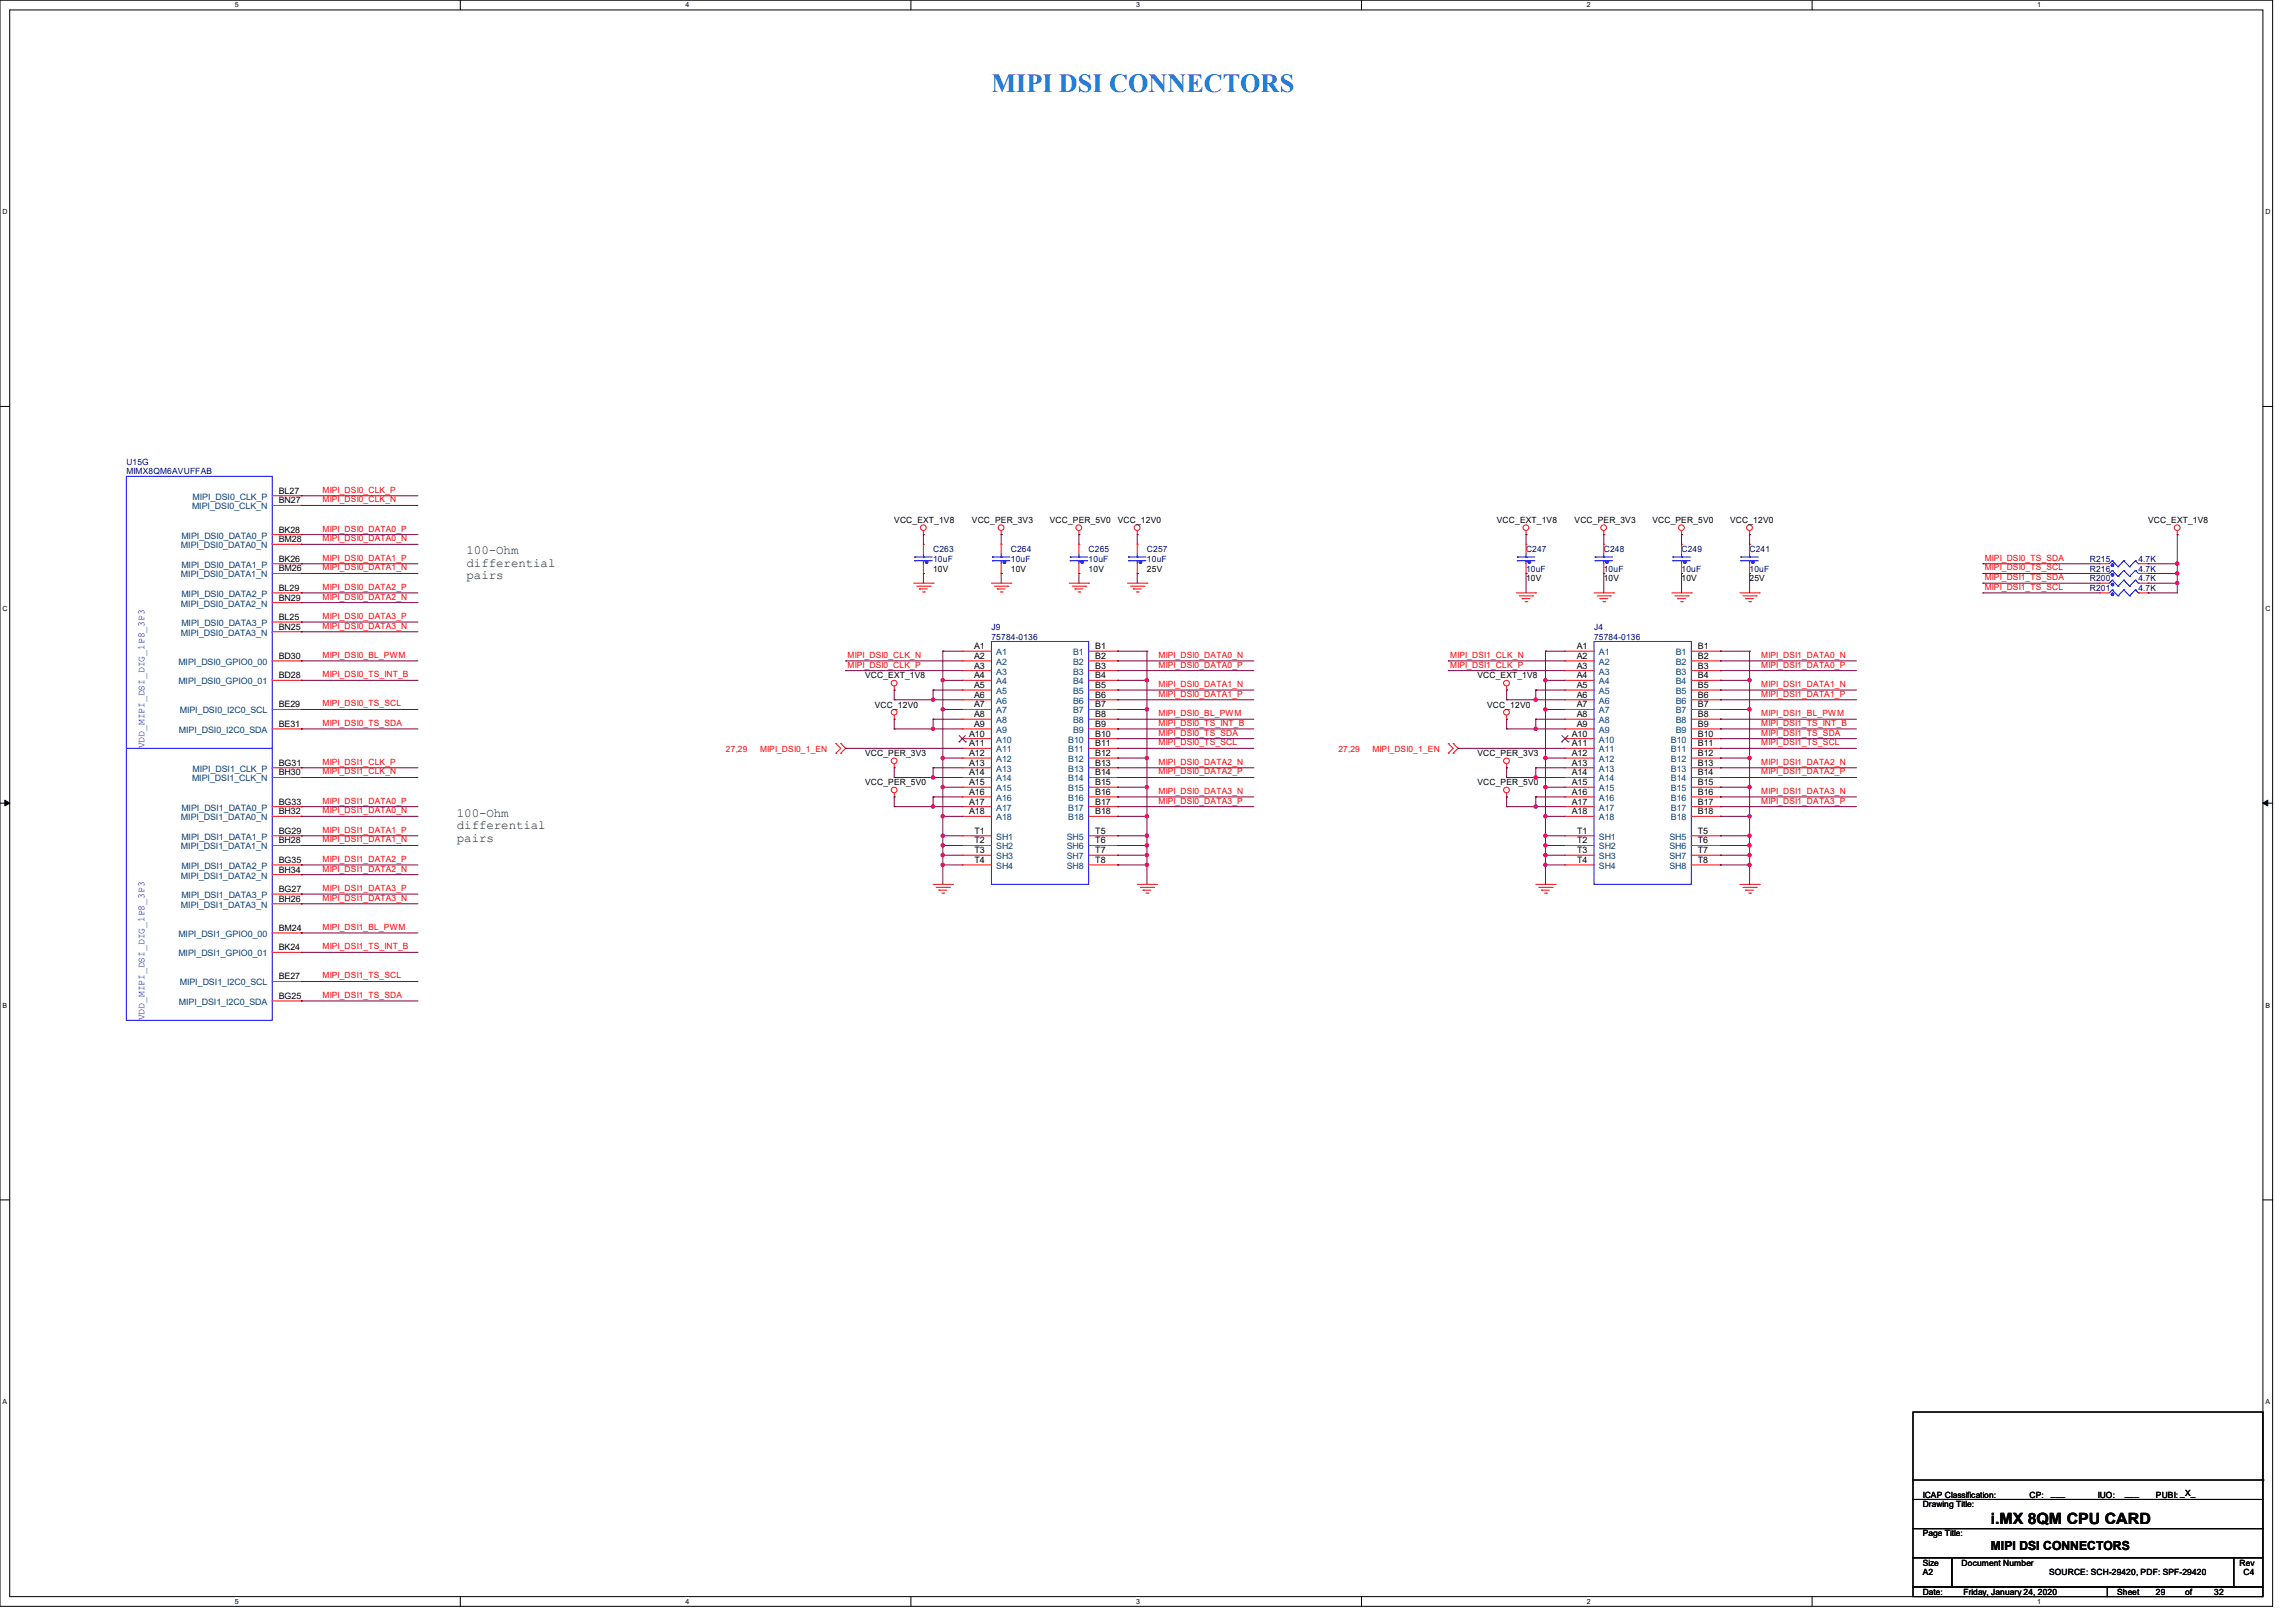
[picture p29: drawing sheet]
<svg xmlns="http://www.w3.org/2000/svg" width="420mm" height="297mm" viewBox="0 0 420 297" stroke-linecap="round" stroke-linejoin="round" font-family="sans-serif">
<defs><g id="words">
<text font-size="4.8" fill="#0080ff" x="181.4" y="16.8">MIPI DSI CONNECTORS</text>
<text font-size="2.8" x="364.1" y="278.8">i.MX 8QM CPU CARD</text>
<g font-size="2.3" fill="#008000">
<text x="85.3" y="101.5">100-Ohm</text>
<text x="85.3" y="103.8">differential</text>
<text x="85.3" y="106">pairs</text>
<text x="83.6" y="149.5">100-Ohm</text>
<text x="83.6" y="151.8">differential</text>
<text x="83.6" y="154.1">pairs</text>
</g>
<text font-size="2.3" x="364.1" y="283.6">MIPI DSI CONNECTORS</text>
<g font-size="1.8" fill="#00f">
<text x="26.4" y="137" transform="rotate(-90 26.4 137)">VDD_MIPI_DSI_DIG_1P8_3P3</text>
<text x="26.4" y="186.7" transform="rotate(-90 26.4 186.7)">VDD_MIPI_DSI_DIG_1P8_3P3</text>
</g>
<g font-size="1.6" fill="#000080">
<text x="23.1" y="86.8">MIMX8QM6AVUFFAB</text>
<text x="23.1" y="85">U15G</text>
<text x="170.7" y="101">C263</text>
<text x="184.9" y="101">C264</text>
<text x="199.1" y="101">C265</text>
<text x="209.8" y="101">C257</text>
<text x="279.1" y="101">C247</text>
<text x="293.4" y="101">C248</text>
<text x="307.6" y="101">C249</text>
<text x="320" y="101">C241</text>
<text x="170.7" y="102.8">10uF</text>
<text x="184.9" y="102.8">10uF</text>
<text x="199.1" y="102.8">10uF</text>
<text x="209.8" y="102.8">10uF</text>
<text x="279.1" y="104.6">10uF</text>
<text x="293.4" y="104.6">10uF</text>
<text x="307.6" y="104.6">10uF</text>
<text x="320" y="104.6">10uF</text>
<text x="382.3" y="106.4">R200</text>
<text x="382.3" y="102.8">R215</text>
<text x="382.3" y="104.6">R216</text>
<text x="391.2" y="106.4">4.7K</text>
<text x="391.2" y="102.8">4.7K</text>
<text x="391.2" y="104.6">4.7K</text>
<text x="382.3" y="108.2">R201</text>
<text x="391.2" y="108.2">4.7K</text>
<text x="181.4" y="115.3">J9</text>
<text x="181.4" y="117">75784-0136</text>
<text x="291.6" y="115.3">J4</text>
<text x="291.6" y="117">75784-0136</text>
</g>
<g font-size="1.6" fill="#004080">
<text x="35.1" y="93.2">MIPI_DSI0_CLK_N</text>
<text x="35.2" y="91.4">MIPI_DSI0_CLK_P</text>
<text x="33.1" y="100.3">MIPI_DSI0_DATA0_N</text>
<text x="33.2" y="98.6">MIPI_DSI0_DATA0_P</text>
<text x="33.1" y="105.7">MIPI_DSI0_DATA1_N</text>
<text x="33.2" y="103.9">MIPI_DSI0_DATA1_P</text>
<text x="33.1" y="111">MIPI_DSI0_DATA2_N</text>
<text x="33.2" y="109.2">MIPI_DSI0_DATA2_P</text>
<text x="33.1" y="116.3">MIPI_DSI0_DATA3_N</text>
<text x="33.2" y="114.6">MIPI_DSI0_DATA3_P</text>
<text x="182.2" y="119.9">A1</text>
<text x="196.3" y="119.9">B1</text>
<text x="292.5" y="119.9">A1</text>
<text x="306.5" y="119.9">B1</text>
<text x="32.6" y="121.7">MIPI_DSI0_GPIO0_00</text>
<text x="32.6" y="125.2">MIPI_DSI0_GPIO0_01</text>
<text x="182.2" y="121.7">A2</text>
<text x="182.2" y="123.4">A3</text>
<text x="182.2" y="125.2">A4</text>
<text x="196.3" y="125.2">B4</text>
<text x="196.3" y="123.4">B3</text>
<text x="196.3" y="121.7">B2</text>
<text x="292.5" y="121.7">A2</text>
<text x="292.5" y="123.4">A3</text>
<text x="292.5" y="125.2">A4</text>
<text x="306.5" y="125.2">B4</text>
<text x="306.5" y="123.4">B3</text>
<text x="306.5" y="121.7">B2</text>
<text x="32.9" y="130.6">MIPI_DSI0_I2C0_SCL</text>
<text x="182.2" y="127">A5</text>
<text x="182.2" y="128.8">A6</text>
<text x="182.2" y="130.6">A7</text>
<text x="196.3" y="130.6">B7</text>
<text x="196.3" y="128.8">B6</text>
<text x="196.3" y="127">B5</text>
<text x="292.5" y="127">A5</text>
<text x="292.5" y="128.8">A6</text>
<text x="292.5" y="130.6">A7</text>
<text x="306.5" y="130.6">B7</text>
<text x="306.5" y="128.8">B6</text>
<text x="306.5" y="127">B5</text>
<text x="32.7" y="134.1">MIPI_DSI0_I2C0_SDA</text>
<text x="182.2" y="132.3">A8</text>
<text x="182.2" y="134.1">A9</text>
<text x="182.2" y="135.9">A10</text>
<text x="182.2" y="137.7">A11</text>
<text x="195.4" y="137.7">B11</text>
<text x="195.4" y="135.9">B10</text>
<text x="196.3" y="134.1">B9</text>
<text x="196.3" y="132.3">B8</text>
<text x="292.5" y="132.3">A8</text>
<text x="292.5" y="134.1">A9</text>
<text x="292.5" y="135.9">A10</text>
<text x="292.5" y="137.7">A11</text>
<text x="305.6" y="137.7">B11</text>
<text x="305.6" y="135.9">B10</text>
<text x="306.5" y="134.1">B9</text>
<text x="306.5" y="132.3">B8</text>
<text x="35.1" y="143">MIPI_DSI1_CLK_N</text>
<text x="35.2" y="141.2">MIPI_DSI1_CLK_P</text>
<text x="182.2" y="139.4">A12</text>
<text x="182.2" y="141.2">A13</text>
<text x="182.2" y="143">A14</text>
<text x="195.4" y="143">B14</text>
<text x="195.4" y="141.2">B13</text>
<text x="195.4" y="139.4">B12</text>
<text x="292.5" y="139.4">A12</text>
<text x="292.5" y="141.2">A13</text>
<text x="292.5" y="143">A14</text>
<text x="305.6" y="143">B14</text>
<text x="305.6" y="141.2">B13</text>
<text x="305.6" y="139.4">B12</text>
<text x="33.2" y="148.3">MIPI_DSI1_DATA0_P</text>
<text x="182.2" y="144.8">A15</text>
<text x="182.2" y="146.6">A16</text>
<text x="182.2" y="148.3">A17</text>
<text x="195.4" y="148.3">B17</text>
<text x="195.4" y="146.6">B16</text>
<text x="195.4" y="144.8">B15</text>
<text x="292.5" y="144.8">A15</text>
<text x="292.5" y="146.6">A16</text>
<text x="292.5" y="148.3">A17</text>
<text x="305.6" y="148.3">B17</text>
<text x="305.6" y="146.6">B16</text>
<text x="305.6" y="144.8">B15</text>
<text x="33.1" y="150.1">MIPI_DSI1_DATA0_N</text>
<text x="33.1" y="155.5">MIPI_DSI1_DATA1_N</text>
<text x="33.2" y="153.7">MIPI_DSI1_DATA1_P</text>
<text x="182.2" y="150.1">A18</text>
<text x="182.2" y="153.7">SH1</text>
<text x="182.2" y="155.5">SH2</text>
<text x="195.2" y="153.7">SH5</text>
<text x="195.2" y="155.5">SH6</text>
<text x="195.4" y="150.1">B18</text>
<text x="292.5" y="150.1">A18</text>
<text x="292.5" y="153.7">SH1</text>
<text x="292.5" y="155.5">SH2</text>
<text x="305.4" y="153.7">SH5</text>
<text x="305.4" y="155.5">SH6</text>
<text x="305.6" y="150.1">B18</text>
<text x="33.1" y="160.8">MIPI_DSI1_DATA2_N</text>
<text x="33.2" y="159">MIPI_DSI1_DATA2_P</text>
<text x="182.2" y="157.2">SH3</text>
<text x="182.2" y="159">SH4</text>
<text x="195.2" y="157.2">SH7</text>
<text x="195.2" y="159">SH8</text>
<text x="292.5" y="157.2">SH3</text>
<text x="292.5" y="159">SH4</text>
<text x="305.4" y="157.2">SH7</text>
<text x="305.4" y="159">SH8</text>
<text x="33.1" y="166.1">MIPI_DSI1_DATA3_N</text>
<text x="33.2" y="164.3">MIPI_DSI1_DATA3_P</text>
<text x="32.6" y="171.5">MIPI_DSI1_GPIO0_00</text>
<text x="32.6" y="175">MIPI_DSI1_GPIO0_01</text>
<text x="32.7" y="183.9">MIPI_DSI1_I2C0_SDA</text>
<text x="32.9" y="180.3">MIPI_DSI1_I2C0_SCL</text>
</g>
<g font-size="1.6">
<text x="51" y="92.1">BN27</text>
<text x="51" y="90.3">BL27</text>
<text x="163.6" y="95.7">VCC_EXT_1V8</text>
<text x="177.8" y="95.7">VCC_PER_3V3</text>
<text x="192" y="95.7">VCC_PER_5V0</text>
<text x="204.5" y="95.7">VCC_12V0</text>
<text x="273.8" y="95.7">VCC_EXT_1V8</text>
<text x="288" y="95.7">VCC_PER_3V3</text>
<text x="302.3" y="95.7">VCC_PER_5V0</text>
<text x="316.5" y="95.7">VCC_12V0</text>
<text x="392.9" y="95.7">VCC_EXT_1V8</text>
<text x="51" y="99.2">BM28</text>
<text x="51" y="97.5">BK28</text>
<text x="51" y="104.6">BM26</text>
<text x="51" y="102.8">BK26</text>
<text x="170.7" y="104.6">10V</text>
<text x="184.9" y="104.6">10V</text>
<text x="199.1" y="104.6">10V</text>
<text x="209.8" y="104.6">25V</text>
<text x="279.1" y="106.4">10V</text>
<text x="293.4" y="106.4">10V</text>
<text x="307.6" y="106.4">10V</text>
<text x="320" y="106.4">25V</text>
<text x="51" y="109.9">BN29</text>
<text x="51" y="108.1">BL29</text>
<text x="51" y="113.5">BL25</text>
<text x="51" y="115.2">BN25</text>
<text x="178.2" y="118.8">A1</text>
<text x="200.4" y="118.8">B1</text>
<text x="288.4" y="118.8">A1</text>
<text x="310.6" y="118.8">B1</text>
<text x="51" y="120.6">BD30</text>
<text x="51" y="124.1">BD28</text>
<text x="158.2" y="124.2">VCC_EXT_1V8</text>
<text x="178.2" y="120.6">A2</text>
<text x="178.2" y="122.3">A3</text>
<text x="178.2" y="124.1">A4</text>
<text x="178.2" y="125.9">A5</text>
<text x="200.4" y="125.9">B5</text>
<text x="200.4" y="124.1">B4</text>
<text x="200.4" y="122.3">B3</text>
<text x="200.4" y="120.6">B2</text>
<text x="270.3" y="124.2">VCC_EXT_1V8</text>
<text x="288.4" y="120.6">A2</text>
<text x="288.4" y="122.3">A3</text>
<text x="288.4" y="124.1">A4</text>
<text x="288.4" y="125.9">A5</text>
<text x="310.6" y="125.9">B5</text>
<text x="310.6" y="124.1">B4</text>
<text x="310.6" y="122.3">B3</text>
<text x="310.6" y="120.6">B2</text>
<text x="51" y="129.5">BE29</text>
<text x="160" y="129.5">VCC_12V0</text>
<text x="178.2" y="127.7">A6</text>
<text x="178.2" y="129.5">A7</text>
<text x="178.2" y="131.2">A8</text>
<text x="200.4" y="131.2">B8</text>
<text x="200.4" y="129.5">B7</text>
<text x="200.4" y="127.7">B6</text>
<text x="272" y="129.5">VCC_12V0</text>
<text x="288.4" y="127.7">A6</text>
<text x="288.4" y="129.5">A7</text>
<text x="288.4" y="131.2">A8</text>
<text x="310.6" y="131.2">B8</text>
<text x="310.6" y="129.5">B7</text>
<text x="310.6" y="127.7">B6</text>
<text x="51" y="133">BE31</text>
<text x="177.3" y="134.8">A10</text>
<text x="177.3" y="136.6">A11</text>
<text x="178.2" y="133">A9</text>
<text x="200.4" y="136.6">B11</text>
<text x="200.4" y="134.8">B10</text>
<text x="200.4" y="133">B9</text>
<text x="287.5" y="134.8">A10</text>
<text x="287.5" y="136.6">A11</text>
<text x="288.4" y="133">A9</text>
<text x="310.6" y="136.6">B11</text>
<text x="310.6" y="134.8">B10</text>
<text x="310.6" y="133">B9</text>
<text x="51" y="141.9">BH30</text>
<text x="51" y="140.1">BG31</text>
<text x="158.2" y="143.7">VCC_PER_5V0</text>
<text x="158.2" y="138.4">VCC_PER_3V3</text>
<text x="177.3" y="138.3">A12</text>
<text x="177.3" y="140.1">A13</text>
<text x="177.3" y="141.9">A14</text>
<text x="177.3" y="143.7">A15</text>
<text x="200.4" y="143.7">B15</text>
<text x="200.4" y="141.9">B14</text>
<text x="200.4" y="140.1">B13</text>
<text x="200.4" y="138.3">B12</text>
<text x="270.3" y="138.4">VCC_PER_3V3</text>
<text x="270.3" y="143.7">VCC_PER_5V0</text>
<text x="287.5" y="138.3">A12</text>
<text x="287.5" y="140.1">A13</text>
<text x="287.5" y="141.9">A14</text>
<text x="287.5" y="143.7">A15</text>
<text x="310.6" y="143.7">B15</text>
<text x="310.6" y="141.9">B14</text>
<text x="310.6" y="140.1">B13</text>
<text x="310.6" y="138.3">B12</text>
<text x="51" y="149">BH32</text>
<text x="51" y="147.2">BG33</text>
<text x="177.3" y="145.5">A16</text>
<text x="177.3" y="147.2">A17</text>
<text x="177.3" y="149">A18</text>
<text x="200.4" y="149">B18</text>
<text x="200.4" y="147.2">B17</text>
<text x="200.4" y="145.5">B16</text>
<text x="287.5" y="145.5">A16</text>
<text x="287.5" y="147.2">A17</text>
<text x="287.5" y="149">A18</text>
<text x="310.6" y="149">B18</text>
<text x="310.6" y="147.2">B17</text>
<text x="310.6" y="145.5">B16</text>
<text x="51" y="154.3">BH28</text>
<text x="51" y="152.6">BG29</text>
<text x="178.3" y="152.6">T1</text>
<text x="178.3" y="154.3">T2</text>
<text x="200.4" y="152.6">T5</text>
<text x="200.4" y="154.3">T6</text>
<text x="288.5" y="152.6">T1</text>
<text x="288.5" y="154.3">T2</text>
<text x="310.6" y="152.6">T5</text>
<text x="310.6" y="154.3">T6</text>
<text x="51" y="159.7">BH34</text>
<text x="51" y="157.9">BG35</text>
<text x="178.3" y="156.1">T3</text>
<text x="178.3" y="157.9">T4</text>
<text x="200.4" y="156.1">T7</text>
<text x="200.4" y="157.9">T8</text>
<text x="288.5" y="156.1">T3</text>
<text x="288.5" y="157.9">T4</text>
<text x="310.6" y="156.1">T7</text>
<text x="310.6" y="157.9">T8</text>
<text x="51" y="165">BH26</text>
<text x="51" y="163.2">BG27</text>
<text x="51" y="170.4">BM24</text>
<text x="51" y="173.9">BK24</text>
<text x="51" y="179.2">BE27</text>
<text x="51" y="182.8">BG25</text>
<text x="351.7" y="275.8">Drawing Title:</text>
<text x="351.7" y="274.1">ICAP Classification:</text>
<text x="371.3" y="274.1">CP:</text>
<text x="375.2" y="273.8">___</text>
<text x="383.7" y="274.1">IUO:</text>
<text x="388.7" y="273.8">___</text>
<text x="394.4" y="274.1">PUBI: _X_</text>
<text x="351.7" y="281.2">Page Title:</text>
<text x="351.7" y="286.5">Size</text>
<text x="358.8" y="286.5">Document Number</text>
<text x="409.7" y="286.5">Rev</text>
<text x="351.7" y="291.8">Date:</text>
<text x="351.7" y="288.3">A2</text>
<text x="359.2" y="291.8">Friday, January 24, 2020</text>
<text x="374.8" y="288.3">SOURCE: SCH-29420, PDF: SPF-29420</text>
<text x="387.3" y="291.8">Sheet</text>
<text x="394.4" y="291.8">29</text>
<text x="399.7" y="291.8">of</text>
<text x="405" y="291.8">32</text>
<text x="410.4" y="288.3">C4</text>
</g>
<g font-size="1.6" fill="#f00">
<text x="59" y="90.2">MIPI_DSI0_CLK_P</text>
<text x="59" y="91.9">MIPI_DSI0_CLK_N</text>
<text x="59" y="97.3">MIPI_DSI0_DATA0_P</text>
<text x="59" y="99.1">MIPI_DSI0_DATA0_N</text>
<text x="59" y="102.6">MIPI_DSI0_DATA1_P</text>
<text x="59" y="104.4">MIPI_DSI0_DATA1_N</text>
<text x="59" y="107.9">MIPI_DSI0_DATA2_P</text>
<text x="363" y="102.6">MIPI_DSI0_TS_SDA</text>
<text x="363" y="104.4">MIPI_DSI0_TS_SCL</text>
<text x="363" y="106.2">MIPI_DSI1_TS_SDA</text>
<text x="363" y="107.9">MIPI_DSI1_TS_SCL</text>
<text x="59" y="109.7">MIPI_DSI0_DATA2_N</text>
<text x="59" y="113.3">MIPI_DSI0_DATA3_P</text>
<text x="59" y="115.1">MIPI_DSI0_DATA3_N</text>
<text x="59" y="120.4">MIPI_DSI0_BL_PWM</text>
<text x="59" y="123.9">MIPI_DSI0_TS_INT_B</text>
<text x="155" y="120.4">MIPI_DSI0_CLK_N</text>
<text x="155" y="122.2">MIPI_DSI0_CLK_P</text>
<text x="211.9" y="120.4">MIPI_DSI0_DATA0_N</text>
<text x="211.9" y="122.2">MIPI_DSI0_DATA0_P</text>
<text x="211.9" y="125.7">MIPI_DSI0_DATA1_N</text>
<text x="265.3" y="120.4">MIPI_DSI1_CLK_N</text>
<text x="265.3" y="122.2">MIPI_DSI1_CLK_P</text>
<text x="322.2" y="120.4">MIPI_DSI1_DATA0_N</text>
<text x="322.2" y="122.2">MIPI_DSI1_DATA0_P</text>
<text x="322.2" y="125.7">MIPI_DSI1_DATA1_N</text>
<text x="59" y="129.3">MIPI_DSI0_TS_SCL</text>
<text x="211.9" y="127.5">MIPI_DSI0_DATA1_P</text>
<text x="211.9" y="131.1">MIPI_DSI0_BL_PWM</text>
<text x="322.2" y="127.5">MIPI_DSI1_DATA1_P</text>
<text x="322.2" y="131.1">MIPI_DSI1_BL_PWM</text>
<text x="59" y="132.8">MIPI_DSI0_TS_SDA</text>
<text x="132.8" y="137.7">27,29</text>
<text x="139" y="137.7">MIPI_DSI0_1_EN</text>
<text x="211.9" y="132.8">MIPI_DSI0_TS_INT_B</text>
<text x="211.9" y="134.6">MIPI_DSI0_TS_SDA</text>
<text x="211.9" y="136.4">MIPI_DSI0_TS_SCL</text>
<text x="244.8" y="137.7">27,29</text>
<text x="251" y="137.7">MIPI_DSI0_1_EN</text>
<text x="322.2" y="132.8">MIPI_DSI1_TS_INT_B</text>
<text x="322.2" y="134.6">MIPI_DSI1_TS_SDA</text>
<text x="322.2" y="136.4">MIPI_DSI1_TS_SCL</text>
<text x="59" y="140">MIPI_DSI1_CLK_P</text>
<text x="59" y="141.7">MIPI_DSI1_CLK_N</text>
<text x="211.9" y="140">MIPI_DSI0_DATA2_N</text>
<text x="211.9" y="141.7">MIPI_DSI0_DATA2_P</text>
<text x="322.2" y="140">MIPI_DSI1_DATA2_N</text>
<text x="322.2" y="141.7">MIPI_DSI1_DATA2_P</text>
<text x="59" y="147.1">MIPI_DSI1_DATA0_P</text>
<text x="59" y="148.8">MIPI_DSI1_DATA0_N</text>
<text x="211.9" y="145.3">MIPI_DSI0_DATA3_N</text>
<text x="211.9" y="147.1">MIPI_DSI0_DATA3_P</text>
<text x="322.2" y="145.3">MIPI_DSI1_DATA3_N</text>
<text x="322.2" y="147.1">MIPI_DSI1_DATA3_P</text>
<text x="59" y="152.4">MIPI_DSI1_DATA1_P</text>
<text x="59" y="154.2">MIPI_DSI1_DATA1_N</text>
<text x="59" y="157.7">MIPI_DSI1_DATA2_P</text>
<text x="59" y="159.5">MIPI_DSI1_DATA2_N</text>
<text x="59" y="163.1">MIPI_DSI1_DATA3_P</text>
<text x="59" y="164.8">MIPI_DSI1_DATA3_N</text>
<text x="59" y="170.2">MIPI_DSI1_BL_PWM</text>
<text x="59" y="173.7">MIPI_DSI1_TS_INT_B</text>
<text x="59" y="179.1">MIPI_DSI1_TS_SCL</text>
<text x="59" y="182.6">MIPI_DSI1_TS_SDA</text>
</g>
<g font-size="1.3">
<text x="43" y="1.4">5</text>
<text x="125.4" y="1.4">4</text>
<text x="207.8" y="1.4">3</text>
<text x="290.2" y="1.4">2</text>
<text x="372.7" y="1.4">1</text>
<text x=".5" y="39.2">D</text>
<text x="414.4" y="39.2">D</text>
<text x=".5" y="111.8">C</text>
<text x="414.4" y="111.8">C</text>
<text x=".5" y="184.4">B</text>
<text x="414.4" y="184.4">B</text>
<text x=".5" y="257">A</text>
<text x="414.4" y="257">A</text>
<text x="43" y="293.5">5</text>
<text x="125.4" y="293.5">4</text>
<text x="207.8" y="293.5">3</text>
<text x="290.2" y="293.5">2</text>
<text x="372.7" y="293.5">1</text>
</g>
</g></defs>
<path d="M0 0h415.7v294h-415.7zM1.8 1.8h412.1v290.4h-412.1z" fill="none" stroke="#000" stroke-width=".18"/>
<g fill="#fff">
<path d="M43 .2h.6v1.4h-.6z"/>
<path d="M43 292.4h.6v1.4h-.6z"/>
</g>
<path d="M84.2 0v1.8M84.2 292.2v1.8" fill="none" stroke="#000" stroke-width=".18"/>
<g fill="#fff">
<path d="M125.4 .2h.7v1.4h-.7z"/>
<path d="M125.4 292.4h.7v1.4h-.7z"/>
</g>
<path d="M166.6 0v1.8M166.6 292.2v1.8" fill="none" stroke="#000" stroke-width=".18"/>
<g fill="#fff">
<path d="M207.8 .2h.7v1.4h-.7z"/>
<path d="M207.8 292.4h.7v1.4h-.7z"/>
</g>
<path d="M249 0v1.8M249 292.2v1.8" fill="none" stroke="#000" stroke-width=".18"/>
<g fill="#fff">
<path d="M290.2 .2h.7v1.4h-.7z"/>
<path d="M290.2 292.4h.7v1.4h-.7z"/>
</g>
<path d="M331.5 0v1.8M331.5 292.2v1.8" fill="none" stroke="#000" stroke-width=".18"/>
<g fill="#fff">
<path d="M372.7 .2h.6v1.4h-.6z"/>
<path d="M372.7 292.4h.6v1.4h-.6z"/>
<path d="M.5 38.1h.9v1.4h-.9z"/>
<path d="M414.4 38.1h.9v1.4h-.9z"/>
<path d="M.5 110.7h.9v1.4h-.9z"/>
<path d="M414.4 110.7h.9v1.4h-.9z"/>
</g>
<path d="M0 74.4h1.8M413.9 74.4h1.8" fill="none" stroke="#000" stroke-width=".18"/>
<g fill="#fff">
<path d="M.5 183.3h.8v1.4h-.8z"/>
<path d="M414.4 183.3h.8v1.4h-.8z"/>
</g>
<path d="M0 147h1.8M413.9 147h1.8" fill="none" stroke="#000" stroke-width=".18"/>
<path d="M.9 146.4l.9 .6-.9 .5zM413.9 147l.9-.6v1.1z" fill="#000" stroke="#000" stroke-width=".18"/>
<g fill="#fff">
<path d="M.5 255.9h.8v1.4h-.8z"/>
<path d="M414.4 255.9h.8v1.4h-.8z"/>
</g>
<path d="M0 219.6h1.8M413.9 219.6h1.8M349.9 258.4h64v16h-64zM349.9 274.4h64v5.3h-64zM349.9 279.7h64v5.4h-64zM349.9 270.8h64M413.9 270.8h.1M349.9 285.1h7.1v5.3h-7.1zM349.9 290.4h35.6v1.8h-35.6zM357 285.1h51.6v5.3h-51.6zM385.5 290.4h28.4v1.8h-28.4zM408.6 285.1h5.3v5.3h-5.3z" fill="none" stroke="#000" stroke-width=".18"/>
<g fill="none" stroke="#f00" stroke-width=".18">
<path d="M49.8 92.5h5.3M49.8 90.7h5.3M49.8 99.6h5.3M49.8 97.8h5.3M55.1 92.5h.1M55.1 90.7h.1M55.1 99.6h.1M55.1 97.8h.1M168.9 97.8h.1M168.9 99.6h.1M168.9 97.1v.7M168.9 99.6v1.8"/>
<path d="M183.1 97.8h.1M183.1 99.6h.1M183.1 97.1v.7M183.1 99.6v1.8M197.4 97.8h.1M197.4 99.6h.1M197.4 97.1v.7M197.4 99.6v1.8M208 97.8h.1M208 99.6h.1M208 97.1v.7M208 99.6v1.8"/>
<path d="M279.1 97.8h.1M279.1 99.6h.1M279.1 97.1v.7M279.1 99.6v1.8M293.4 97.8h.1M293.4 99.6h.1M293.4 97.1v.7M293.4 99.6v1.8M307.6 97.8h.1M307.6 99.6h.1M307.6 97.1v.7M307.6 99.6v1.8"/>
<path d="M320 97.8h.1M320 99.6h.1M320 97.1v.7M320 99.6v1.8M398.3 97.8h.1M398.3 97.1v.7M49.8 108.5h5.3M49.8 103.2h5.3M49.8 104.9h5.3M49.8 110.3h5.3M49.8 115.6h5.3M49.8 113.8h5.3"/>
<path d="M55.1 104.9h.1M55.1 103.2h.1M55.1 110.3h.1M55.1 108.5h.1M55.1 115.6h.1M55.1 113.8h.1M167.1 106.7h3.6M167.7 107.3h2.4M168.2 107.8h.1M168.2 107.8h1.4M168.7 108.3h.4M168.9 104.9h.1"/>
<path d="M168.9 103.2v1.7M169.1 108.3h.1M170.1 107.3h.1M170.7 106.7h.1M176 119.2h.1M176 119.2h5.4M181.4 106.7h3.5M181.9 107.3h2.5M182.4 107.8h.1M182.4 107.8h1.5M183 108.3h.3M183.1 104.9h.1"/>
<path d="M183.1 103.2v1.7M183.3 108.3h.1M184.4 107.3h.1M184.9 106.7h.1M195.6 106.7h3.5M196.1 107.3h2.5M196.6 107.8h.1M196.6 107.8h1.5M197.2 108.3h.3M197.4 104.9h.1M197.4 103.2v1.7M197.5 108.3h.1"/>
<path d="M198.6 107.3h.1M199.1 106.7h.1M199.1 119.2h5.4M204.5 119.2h.1M206.2 106.7h3.6M206.8 107.3h2.5M207.3 107.8h.1M207.3 107.8h1.4M207.9 108.3h.3M208 104.9h.1M208 103.2v1.7M208.2 108.3h.1"/>
<path d="M209.3 107.3h.1M209.8 106.7h.1M277.4 108.5h3.5M277.9 109.1h2.5M278.4 109.6h.1M278.4 109.6h1.5M279 110.1h.3M279.1 104.9h.1M279.1 103.2v1.7M279.3 110.1h.1M280.4 109.1h.1M280.9 108.5h.1"/>
<path d="M286.3 119.2h.1M286.3 119.2h5.3M291.6 108.5h3.5M292.1 109.1h2.5M292.7 109.6h.1M292.7 109.6h1.4M293.2 110.1h.3M293.4 104.9h.1M293.4 103.2v1.7M293.5 110.1h.1M294.6 109.1h.1M295.1 108.5h.1"/>
<path d="M305.8 108.5h3.6M306.4 109.1h2.4M306.9 109.6h.1M306.9 109.6h1.4M307.4 110.1h.4M307.6 104.9h.1M307.6 103.2v1.7M307.8 110.1h.1M308.8 109.1h.1M309.4 108.5h.1M309.4 119.2h5.3M314.7 119.2h.1"/>
<path d="M318.3 108.5h3.5M318.8 109.1h2.5M319.3 109.6h.1M319.3 109.6h1.5M319.9 110.1h.3M320 104.9h.1M320 103.2v1.7M320.2 110.1h.1M321.3 109.1h.1M321.8 108.5h.1M384 106.7h.1M384 108.5h.1"/>
<path d="M384 103.2h.1M384 104.9h.1M384 108.5h1.8M384 106.7h1.8M384 103.2h1.8M384 104.9h1.8M391.2 108.5h1.7M391.2 106.7h1.7M391.2 103.2h1.7M391.2 104.9h1.7M392.9 106.7h.1M392.9 108.5h.1"/>
<path d="M392.9 103.2h.1M392.9 104.9h.1M49.8 120.9h5.3M49.8 124.5h5.3M49.8 129.8h5.3M49.8 133.4h5.3M55.1 120.9h.1M55.1 124.5h.1M55.1 129.8h.1M55.1 133.4h.1M152.9 136.1h.1M152.9 137.8h.1"/>
<path d="M152.9 136.1l.9 .8-.9 .9M153.8 136.1h.1M153.8 137.8h.1M153.8 136.1l.9 .8-.9 .9M163.6 131.6h.1M163.6 126.3h.1M163.6 125.6v.7M163.6 130.9v.7M163.6 139.8v.7M176 120.9h.1M176 122.7h.1M176 124.5h.1"/>
<path d="M176 126.3h.1M176 128.1h.1M176 129.8h.1M176 131.6h.1M176 133.4h.1M176 135.2h.1M176 136.9h.1M176 138.7h.1M176 120.9h5.4M176 122.7h5.4M176 124.5h5.4M176 126.3h5.4"/>
<path d="M176 128.1h5.4M176 129.8h5.4M176 131.6h5.4M176 133.4h5.4M176 135.2h5.4M176 136.9h5.4M176 138.7h5.4M199.1 120.9h5.4M199.1 122.7h5.4M199.1 124.5h5.4M199.1 126.3h5.4M199.1 128.1h5.4"/>
<path d="M199.1 129.8h5.4M199.1 131.6h5.4M199.1 133.4h5.4M199.1 135.2h5.4M199.1 136.9h5.4M199.1 138.7h5.4M204.5 138.7h.1M204.5 136.9h.1M204.5 135.2h.1M204.5 133.4h.1M204.5 131.6h.1M204.5 129.8h.1"/>
<path d="M204.5 128.1h.1M204.5 126.3h.1M204.5 124.5h.1M204.5 122.7h.1M204.5 120.9h.1M264.9 136.1h.1M264.9 137.8h.1M264.9 136.1l.9 .8-.9 .9M265.8 136.1h.1M265.8 137.8h.1M265.8 136.1l.9 .8-.9 .9M275.6 131.6h.1"/>
<path d="M275.6 126.3h.1M275.6 125.6v.7M275.6 130.9v.7M275.6 139.8v.7M286.3 120.9h.1M286.3 122.7h.1M286.3 124.5h.1M286.3 126.3h.1M286.3 128.1h.1M286.3 129.8h.1M286.3 131.6h.1M286.3 133.4h.1"/>
<path d="M286.3 135.2h.1M286.3 136.9h.1M286.3 138.7h.1M286.3 120.9h5.3M286.3 122.7h5.3M286.3 124.5h5.3M286.3 126.3h5.3M286.3 128.1h5.3M286.3 129.8h5.3M286.3 131.6h5.3M286.3 133.4h5.3M286.3 135.2h5.3"/>
<path d="M286.3 136.9h5.3M286.3 138.7h5.3M309.4 120.9h5.3M309.4 122.7h5.3M309.4 124.5h5.3M309.4 126.3h5.3M309.4 128.1h5.3M309.4 129.8h5.3M309.4 131.6h5.3M309.4 133.4h5.3M309.4 135.2h5.3M309.4 136.9h5.3"/>
<path d="M309.4 138.7h5.3M314.7 138.7h.1M314.7 136.9h.1M314.7 135.2h.1M314.7 133.4h.1M314.7 131.6h.1M314.7 129.8h.1M314.7 128.1h.1M314.7 126.3h.1M314.7 124.5h.1M314.7 122.7h.1M314.7 120.9h.1"/>
<path d="M49.8 140.5h5.3M49.8 142.3h5.3M49.8 147.6h5.3M49.8 149.4h5.3M49.8 153h5.3M49.8 154.7h5.3M49.8 158.3h5.3M55.1 142.3h.1M55.1 140.5h.1M55.1 149.4h.1M55.1 147.6h.1M55.1 154.7h.1"/>
<path d="M55.1 153h.1M55.1 158.3h.1M163.6 145.8h.1M163.6 140.5h.1M163.6 145.1v.7M176 140.5h.1M176 142.3h.1M176 144.1h.1M176 145.8h.1M176 147.6h.1M176 149.4h.1M176 153h.1"/>
<path d="M176 154.7h.1M176 156.5h.1M176 158.3h.1M176 140.5h5.4M176 142.3h5.4M176 144.1h5.4M176 145.8h5.4M176 147.6h5.4M176 149.4h5.4M176 153h5.4M176 154.7h5.4M176 156.5h5.4"/>
<path d="M176 158.3h5.4M199.1 140.5h5.4M199.1 142.3h5.4M199.1 144.1h5.4M199.1 145.8h5.4M199.1 147.6h5.4M199.1 149.4h5.4M199.1 153h5.4M199.1 154.7h5.4M199.1 156.5h5.4M199.1 158.3h5.4M204.5 149.4h.1"/>
<path d="M204.5 147.6h.1M204.5 145.8h.1M204.5 144.1h.1M204.5 142.3h.1M204.5 140.5h.1M204.5 153h.1M204.5 154.7h.1M204.5 156.5h.1M204.5 158.3h.1M275.6 140.5h.1M275.6 145.8h.1M275.6 145.1v.7"/>
<path d="M286.3 140.5h.1M286.3 142.3h.1M286.3 144.1h.1M286.3 145.8h.1M286.3 147.6h.1M286.3 149.4h.1M286.3 153h.1M286.3 154.7h.1M286.3 156.5h.1M286.3 158.3h.1M286.3 140.5h5.3M286.3 142.3h5.3"/>
<path d="M286.3 144.1h5.3M286.3 145.8h5.3M286.3 147.6h5.3M286.3 149.4h5.3M286.3 153h5.3M286.3 154.7h5.3M286.3 156.5h5.3M286.3 158.3h5.3M309.4 140.5h5.3M309.4 142.3h5.3M309.4 144.1h5.3M309.4 145.8h5.3"/>
<path d="M309.4 147.6h5.3M309.4 149.4h5.3M309.4 153h5.3M309.4 154.7h5.3M309.4 156.5h5.3M309.4 158.3h5.3M314.7 149.4h.1M314.7 147.6h.1M314.7 145.8h.1M314.7 144.1h.1M314.7 142.3h.1M314.7 140.5h.1"/>
<path d="M314.7 153h.1M314.7 154.7h.1M314.7 156.5h.1M314.7 158.3h.1M49.8 160.1h5.3M49.8 165.4h5.3M49.8 163.6h5.3M49.8 170.7h5.3M49.8 174.3h5.3M49.8 179.6h5.3M55.1 160.1h.1M55.1 165.4h.1"/>
<path d="M55.1 163.6h.1M55.1 170.7h.1M55.1 174.3h.1M55.1 179.6h.1M170.7 161.8h3.5M171.2 162.4h2.5M171.7 162.9h.1M171.7 162.9h1.5M172.3 163.4h.3M172.6 163.4h.1M173.7 162.4h.1M174.2 161.8h.1"/>
<path d="M208 161.8h3.6M208.6 162.4h2.4M209.1 162.9h.1M209.1 162.9h1.4M209.6 163.4h.4M210 163.4h.1M211 162.4h.1M211.6 161.8h.1M280.9 161.8h3.6M281.5 162.4h2.4M282 162.9h.1M282 162.9h1.4"/>
<path d="M282.5 163.4h.4M282.9 163.4h.1M283.9 162.4h.1M284.5 161.8h.1M318.3 161.8h3.5M318.8 162.4h2.5M319.3 162.9h.1M319.3 162.9h1.5M319.9 163.4h.3M320.2 163.4h.1M321.3 162.4h.1M321.8 161.8h.1"/>
<path d="M49.8 183.2h5.3M55.1 183.2h.1"/>
<circle cx="168.9" cy="96.6" r=".52"/>
<circle cx="183.1" cy="96.6" r=".52"/>
<circle cx="197.3" cy="96.6" r=".52"/>
<circle cx="208" cy="96.6" r=".52"/>
<circle cx="279.1" cy="96.6" r=".52"/>
<circle cx="293.4" cy="96.6" r=".52"/>
<circle cx="307.6" cy="96.6" r=".52"/>
<circle cx="320" cy="96.6" r=".52"/>
<circle cx="398.3" cy="96.6" r=".52"/>
<circle cx="163.6" cy="139.2" r=".52"/>
<circle cx="163.6" cy="130.3" r=".52"/>
<circle cx="163.6" cy="125" r=".52"/>
<circle cx="275.6" cy="125" r=".52"/>
<circle cx="275.6" cy="139.2" r=".52"/>
<circle cx="275.6" cy="130.3" r=".52"/>
<circle cx="163.6" cy="144.6" r=".52"/>
<circle cx="275.6" cy="144.6" r=".52"/>
</g>
<g fill="none" stroke="#00f" stroke-width=".18">
<path d="M23.1 87.2h26.7v99.5h-26.7zM167.3 101.9h.1M167.3 102.6h.1M167.3 101.9h3.2M167.3 102.6h3.2M168.9 101.9h.1M168.9 102.6h.1M168.9 101.4v.5M168.9 102.6v.6M181.4 117.4h17.7v44.4h-17.7zM181.5 101.9h.1M181.5 102.6h.1"/>
<path d="M181.5 101.9h3.2M181.5 102.6h3.2M183.1 101.9h.1M183.1 102.6h.1M183.1 101.4v.5M183.1 102.6v.6M195.7 101.9h.1M195.7 102.6h.1M195.7 101.9h3.3M195.7 102.6h3.3M197.4 101.9h.1M197.4 102.6h.1"/>
<path d="M197.4 101.4v.5M197.4 102.6v.6M206.4 101.9h.1M206.4 102.6h.1M206.4 101.9h3.2M206.4 102.6h3.2M208 101.9h.1M208 102.6h.1M208 101.4v.5M208 102.6v.6M277.5 101.9h.1M277.5 102.6h.1"/>
<path d="M277.5 101.9h3.3M277.5 102.6h3.3M279.1 101.9h.1M279.1 102.6h.1M279.1 101.4v.5M279.1 102.6v.6M291.6 117.4h17.8v44.4h-17.8zM291.8 101.9h.1M291.8 102.6h.1M291.8 101.9h3.2M291.8 102.6h3.2M293.4 101.9h.1"/>
<path d="M293.4 102.6h.1M293.4 101.4v.5M293.4 102.6v.6M306 101.9h.1M306 102.6h.1M306 101.9h3.2M306 102.6h3.2M307.6 101.9h.1M307.6 102.6h.1M307.6 101.4v.5M307.6 102.6v.6M318.4 101.9h.1"/>
<path d="M318.4 102.6h.1M318.4 101.9h3.2M318.4 102.6h3.2M320 101.9h.1M320 102.6h.1M320 101.4v.5M320 102.6v.6M386.4 106.2h.1M386.4 107.9h.1M386.4 102.6h.1M386.4 104.4h.1M386.4 106.2l-.6 .5"/>
<path d="M386.4 106.2l1 1.1M386.4 107.9l-.6 .6M386.4 107.9l1 1.2M386.4 102.6l-.6 .6M386.4 102.6l1 1.1M386.4 104.4l-.6 .5M386.4 104.4l1 1.1M387.4 107.3h.1M387.4 109.1h.1M387.4 103.7h.1M387.4 105.5h.1M388.5 106.2h.1"/>
<path d="M388.5 107.9h.1M388.5 102.6h.1M388.5 104.4h.1M388.5 106.2l-1.1 1.1M388.5 106.2l1.1 1.1M388.5 107.9l-1.1 1.2M388.5 107.9l1.1 1.2M388.5 102.6l-1.1 1.1M388.5 102.6l1.1 1.1M388.5 104.4l-1.1 1.1M388.5 104.4l1.1 1.1M389.6 107.3h.1"/>
<path d="M389.6 109.1h.1M389.6 103.7h.1M389.6 105.5h.1M390.6 106.2h.1M390.6 107.9h.1M390.6 102.6h.1M390.6 104.4h.1M390.6 106.2l-1 1.1M390.6 106.2l.6 .5M390.6 107.9l-1 1.2M390.6 107.9l.6 .6M390.6 102.6l-1 1.1"/>
<path d="M390.6 102.6l.6 .6M390.6 104.4l-1 1.1M390.6 104.4l.6 .5M391.2 106.7h.1M391.2 108.5h.1M391.2 103.2h.1M391.2 104.9h.1M23.1 136.9h.1M23.1 136.9h26.7"/>
</g>
<g fill="#00f" stroke="#00f" stroke-width=".18">
<circle cx="386.4" cy="107" r=".25"/>
<circle cx="386.4" cy="108.8" r=".25"/>
<circle cx="208.6" cy="102.9" r=".25"/>
<circle cx="386.4" cy="103.4" r=".25"/>
<circle cx="308.2" cy="102.9" r=".25"/>
<circle cx="320.6" cy="102.9" r=".25"/>
<circle cx="169.5" cy="102.9" r=".25"/>
<circle cx="294" cy="102.9" r=".25"/>
<circle cx="183.7" cy="102.9" r=".25"/>
<circle cx="386.4" cy="105.2" r=".25"/>
<circle cx="198" cy="102.9" r=".25"/>
<circle cx="279.7" cy="102.9" r=".25"/>
</g>
<path d="M175.4 135.8h.1M175.5 134.6l1.1 1.2M176.6 134.6l-1.2 1.2M176.6 135.8h.1M285.7 135.8h.1M285.7 134.6l1.2 1.2M286.8 134.6l-1.1 1.2M286.9 135.8h.1" fill="none" stroke="#804000" stroke-width=".18"/>
<g fill="none" stroke="#800040" stroke-width=".18">
<path d="M55.1 90.7h.1M55.1 92.5h.1M55.1 97.8h.1M55.1 99.6h.1M55.1 90.7h21.4M55.1 92.5h21.4M55.1 97.8h21.4M55.1 99.6h21.4M168.9 97.8h.1M168.9 97.8v1.8M183.1 97.8h.1M183.1 97.8v1.8"/>
<path d="M197.4 97.8h.1M197.4 97.8v1.8M208 97.8h.1M208 97.8v1.8M279.1 97.8h.1M279.1 97.8v1.8M293.4 97.8h.1M293.4 97.8v1.8M307.6 97.8h.1M307.6 97.8v1.8M320 97.8h.1M320 97.8v1.8"/>
<path d="M398.3 97.8h.1M398.3 97.8v10.7h-5.4M55.1 103.2h.1M55.1 104.9h.1M55.1 108.5h.1M55.1 110.3h.1M55.1 113.8h.1M55.1 115.6h.1M55.1 103.2h21.4M55.1 104.9h21.4M55.1 108.5h21.4M55.1 110.3h21.4"/>
<path d="M55.1 113.8h21.4M55.1 115.6h21.4M168.9 104.9h.1M168.9 104.9v1.8M172.5 119.2h.1M172.5 119.2h3.5M172.5 119.2v42.6M183.1 104.9h.1M183.1 104.9v1.8M197.4 104.9h.1M197.4 104.9v1.8M204.5 119.2h.1"/>
<path d="M204.5 119.2h5.3M208 104.9h.1M208 104.9v1.8M209.8 119.2h.1M209.8 119.2v42.6M279.1 104.9h.1M279.1 104.9v3.6M282.7 119.2h.1M282.7 119.2v42.6M282.7 119.2h3.6M293.4 104.9h.1M293.4 104.9v3.6"/>
<path d="M307.6 104.9h.1M307.6 104.9v3.6M314.7 119.2h.1M314.7 119.2h5.3M320 104.9h.1M320 119.2h.1M320 104.9v3.6M320 119.2v42.6M362.7 103.2h.1M362.7 104.9h.1M362.7 106.7h.1M362.7 108.5h.1"/>
<path d="M362.7 103.2h21.3M362.7 104.9h21.3M362.7 108.5h21.3M362.7 106.7h21.3M392.9 108.5h.1M392.9 103.2h5.4M392.9 104.9h5.4M392.9 106.7h5.4M398.3 103.2h.1M398.3 106.7h.1M398.3 104.9h.1M55.1 120.9h.1"/>
<path d="M55.1 124.5h.1M55.1 129.8h.1M55.1 133.4h.1M55.1 120.9h21.4M55.1 124.5h21.4M55.1 129.8h21.4M55.1 133.4h21.4M154.7 120.9h.1M154.7 122.7h.1M154.7 136.9h.1M154.7 120.9h21.3M154.7 136.9h21.3"/>
<path d="M154.7 122.7h21.3M163.6 131.6h.1M163.6 133.4h.1M163.6 128.1h.1M163.6 126.3h.1M163.6 133.4h12.4M163.6 128.1h12.4M163.6 126.3v1.8M163.6 131.6v1.8M170.7 133.4h.1M170.7 131.6h.1M170.7 126.3h.1"/>
<path d="M170.7 128.1h.1M170.7 131.6h5.3M170.7 126.3h5.3M170.7 126.3v1.8M170.7 131.6v1.8M172.5 124.5h.1M172.5 129.8h.1M172.5 138.7h.1M172.5 124.5h3.5M172.5 129.8h3.5M172.5 138.7h3.5M204.5 124.5h.1"/>
<path d="M204.5 129.8h.1M204.5 138.7h.1M204.5 120.9h.1M204.5 122.7h.1M204.5 126.3h.1M204.5 128.1h.1M204.5 131.6h.1M204.5 133.4h.1M204.5 135.2h.1M204.5 136.9h.1M204.5 120.9h24.9M204.5 124.5h5.3"/>
<path d="M204.5 129.8h5.3M204.5 133.4h24.9M204.5 138.7h5.3M204.5 136.9h24.9M204.5 122.7h24.9M204.5 131.6h24.9M204.5 128.1h24.9M204.5 126.3h24.9M204.5 135.2h24.9M209.8 124.5h.1M209.8 129.8h.1M209.8 138.7h.1"/>
<path d="M264.9 120.9h.1M264.9 122.7h.1M264.9 120.9h21.4M264.9 122.7h21.4M266.7 136.9h.1M266.7 136.9h19.6M275.6 133.4h.1M275.6 131.6h.1M275.6 126.3h.1M275.6 128.1h.1M275.6 133.4h10.7M275.6 126.3v1.8"/>
<path d="M275.6 131.6v1.8M275.6 128.1h10.7M280.9 131.6h.1M280.9 133.4h.1M280.9 128.1h.1M280.9 126.3h.1M280.9 131.6h5.4M280.9 126.3v1.8M280.9 131.6v1.8M280.9 126.3h5.4M282.7 124.5h.1M282.7 129.8h.1"/>
<path d="M282.7 138.7h.1M282.7 124.5h3.6M282.7 129.8h3.6M282.7 138.7h3.6M314.7 124.5h.1M314.7 129.8h.1M314.7 138.7h.1M314.7 120.9h.1M314.7 122.7h.1M314.7 126.3h.1M314.7 128.1h.1M314.7 131.6h.1"/>
<path d="M314.7 133.4h.1M314.7 135.2h.1M314.7 136.9h.1M314.7 120.9h24.9M314.7 124.5h5.3M314.7 129.8h5.3M314.7 133.4h24.9M314.7 138.7h5.3M314.7 136.9h24.9M314.7 122.7h24.9M314.7 131.6h24.9M314.7 128.1h24.9"/>
<path d="M314.7 126.3h24.9M314.7 135.2h24.9M320 124.5h.1M320 129.8h.1M320 138.7h.1M55.1 140.5h.1M55.1 142.3h.1M55.1 147.6h.1M55.1 149.4h.1M55.1 153h.1M55.1 154.7h.1M55.1 158.3h.1"/>
<path d="M55.1 140.5h21.4M55.1 142.3h21.4M55.1 147.6h21.4M55.1 149.4h21.4M55.1 153h21.4M55.1 154.7h21.4M55.1 158.3h21.4M163.6 145.8h.1M163.6 147.6h.1M163.6 140.5h.1M163.6 142.3h.1M163.6 142.3h12.4"/>
<path d="M163.6 147.6h12.4M163.6 140.5v1.8M163.6 145.8v1.8M170.7 145.8h.1M170.7 147.6h.1M170.7 140.5h.1M170.7 142.3h.1M170.7 140.5h5.3M170.7 145.8h5.3M170.7 140.5v1.8M170.7 145.8v1.8M172.5 153h.1"/>
<path d="M172.5 154.7h.1M172.5 156.5h.1M172.5 158.3h.1M172.5 144.1h.1M172.5 149.4h.1M172.5 149.4h3.5M172.5 153h3.5M172.5 154.7h3.5M172.5 158.3h3.5M172.5 156.5h3.5M172.5 144.1h3.5M204.5 153h.1"/>
<path d="M204.5 154.7h.1M204.5 156.5h.1M204.5 158.3h.1M204.5 144.1h.1M204.5 149.4h.1M204.5 140.5h.1M204.5 142.3h.1M204.5 145.8h.1M204.5 147.6h.1M204.5 140.5h24.9M204.5 142.3h24.9M204.5 147.6h24.9"/>
<path d="M204.5 149.4h5.3M204.5 153h5.3M204.5 154.7h5.3M204.5 158.3h5.3M204.5 156.5h5.3M204.5 144.1h5.3M204.5 145.8h24.9M209.8 153h.1M209.8 154.7h.1M209.8 156.5h.1M209.8 158.3h.1M209.8 144.1h.1"/>
<path d="M209.8 149.4h.1M275.6 140.5h.1M275.6 142.3h.1M275.6 145.8h.1M275.6 147.6h.1M275.6 142.3h10.7M275.6 147.6h10.7M275.6 140.5v1.8M275.6 145.8v1.8M280.9 140.5h.1M280.9 142.3h.1M280.9 145.8h.1"/>
<path d="M280.9 147.6h.1M280.9 140.5h5.4M280.9 140.5v1.8M280.9 145.8v1.8M280.9 145.8h5.4M282.7 153h.1M282.7 154.7h.1M282.7 156.5h.1M282.7 158.3h.1M282.7 144.1h.1M282.7 149.4h.1M282.7 149.4h3.6"/>
<path d="M282.7 153h3.6M282.7 154.7h3.6M282.7 158.3h3.6M282.7 156.5h3.6M282.7 144.1h3.6M314.7 153h.1M314.7 154.7h.1M314.7 156.5h.1M314.7 158.3h.1M314.7 144.1h.1M314.7 149.4h.1M314.7 140.5h.1"/>
<path d="M314.7 142.3h.1M314.7 145.8h.1M314.7 147.6h.1M314.7 140.5h24.9M314.7 142.3h24.9M314.7 147.6h24.9M314.7 149.4h5.3M314.7 153h5.3M314.7 154.7h5.3M314.7 158.3h5.3M314.7 156.5h5.3M314.7 144.1h5.3"/>
<path d="M314.7 145.8h24.9M320 153h.1M320 154.7h.1M320 156.5h.1M320 158.3h.1M320 144.1h.1M320 149.4h.1M55.1 160.1h.1M55.1 163.6h.1M55.1 165.4h.1M55.1 170.7h.1M55.1 174.3h.1"/>
<path d="M55.1 179.6h.1M55.1 160.1h21.4M55.1 163.6h21.4M55.1 165.4h21.4M55.1 170.7h21.4M55.1 174.3h21.4M55.1 179.6h21.4M55.1 183.2h.1M55.1 183.2h21.4"/>
</g>
<g fill="#f0f" stroke="#f0f" stroke-width=".18">
<circle cx="398.3" cy="103.1" r=".32"/>
<circle cx="398.3" cy="106.7" r=".32"/>
<circle cx="398.3" cy="104.9" r=".32"/>
<circle cx="282.7" cy="152.9" r=".32"/>
<circle cx="320" cy="154.7" r=".32"/>
<circle cx="320" cy="152.9" r=".32"/>
<circle cx="320" cy="158.3" r=".32"/>
<circle cx="320" cy="156.5" r=".32"/>
<circle cx="282.7" cy="154.7" r=".32"/>
<circle cx="282.7" cy="158.3" r=".32"/>
<circle cx="282.7" cy="156.5" r=".32"/>
<circle cx="282.7" cy="124.5" r=".32"/>
<circle cx="282.7" cy="138.7" r=".32"/>
<circle cx="282.7" cy="129.8" r=".32"/>
<circle cx="282.7" cy="149.4" r=".32"/>
<circle cx="282.7" cy="144" r=".32"/>
<circle cx="320" cy="124.5" r=".32"/>
<circle cx="320" cy="138.7" r=".32"/>
<circle cx="320" cy="129.8" r=".32"/>
<circle cx="320" cy="149.4" r=".32"/>
<circle cx="320" cy="144" r=".32"/>
<circle cx="209.8" cy="152.9" r=".32"/>
<circle cx="209.8" cy="154.7" r=".32"/>
<circle cx="209.8" cy="156.5" r=".32"/>
<circle cx="209.8" cy="158.3" r=".32"/>
<circle cx="172.4" cy="156.5" r=".32"/>
<circle cx="172.4" cy="154.7" r=".32"/>
<circle cx="172.4" cy="158.3" r=".32"/>
<circle cx="172.4" cy="124.5" r=".32"/>
<circle cx="172.4" cy="138.7" r=".32"/>
<circle cx="172.4" cy="129.8" r=".32"/>
<circle cx="172.4" cy="149.4" r=".32"/>
<circle cx="172.4" cy="144" r=".32"/>
<circle cx="172.4" cy="152.9" r=".32"/>
<circle cx="209.8" cy="124.5" r=".32"/>
<circle cx="209.8" cy="129.8" r=".32"/>
<circle cx="209.8" cy="138.7" r=".32"/>
<circle cx="209.8" cy="144" r=".32"/>
<circle cx="209.8" cy="149.4" r=".32"/>
<circle cx="280.9" cy="133.4" r=".32"/>
<circle cx="280.9" cy="128" r=".32"/>
<circle cx="280.9" cy="142.3" r=".32"/>
<circle cx="280.9" cy="147.6" r=".32"/>
<circle cx="170.7" cy="133.4" r=".32"/>
<circle cx="170.7" cy="147.6" r=".32"/>
<circle cx="170.7" cy="142.3" r=".32"/>
<circle cx="170.7" cy="128" r=".32"/>
</g>
<use href="#words"/>
</svg>
